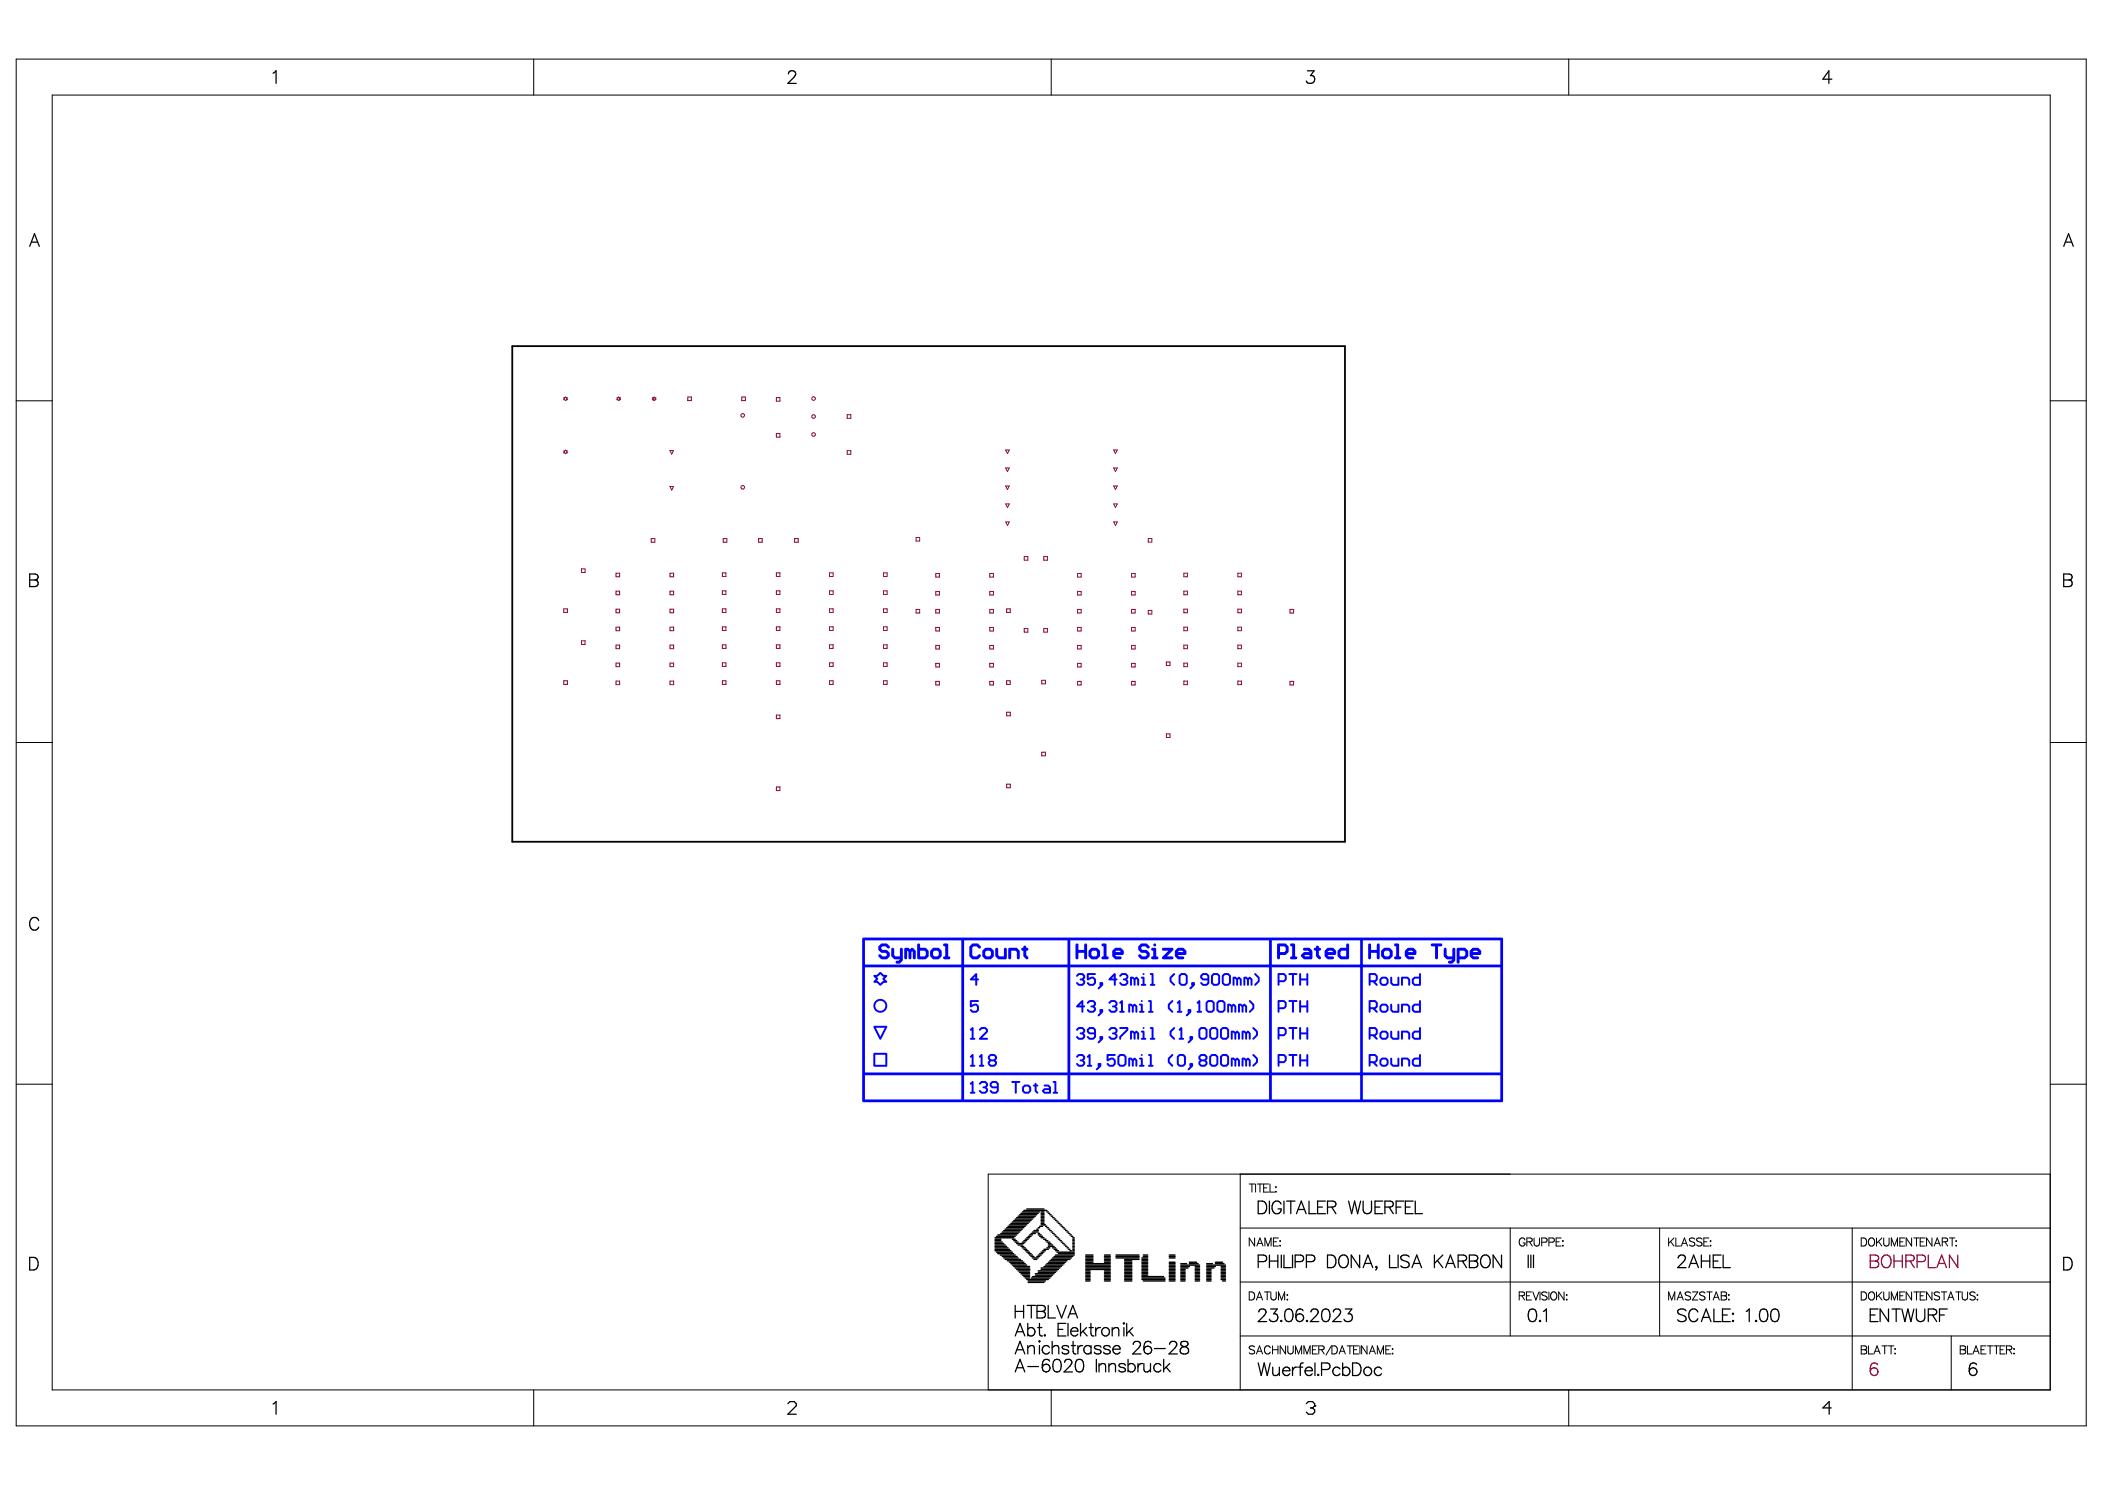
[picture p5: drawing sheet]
<svg xmlns="http://www.w3.org/2000/svg" width="297mm" height="210mm" viewBox="0 0 297 210" stroke-linecap="round" stroke-linejoin="round" font-family="sans-serif">
<g fill="none" stroke="#000" stroke-width=".14">
<path d="M2.3 8.3h292.1v192.8h-292.1zM7.4 13.4h281.9v182.7h-281.9zM75.3 8.3v5.1M148.3 8.3v5.1M221.4 8.3v5.1M2.3 56.5h5.1M289.3 56.5h5.1M2.3 104.7h5.1M289.3 104.7h5.1M2.3 152.9h5.1M289.3 152.9h5.1M175 165.6v30.5"/>
<path d="M175 173.2h114.3M176.3 167h.7M176.7 167v1.2M177 174.6v1.2l-.7-1.2v1.2M177.2 167v1.2M177.4 175.8l.4-1.2 .4 1.2M177.4 167h.8M177.5 175.4h.6M177.8 167v1.2M178.3 167.6h.4M178.5 175.8v-1.2l.4 1.2 .5-1.2v1.2M179 167h-.7v1.2h.7"/>
<path d="M179.2 167v1.2h.7M179.7 175.2h.4M180 167.5h.1zM180 168.1h.1zM180.4 174.6h-.7v1.2h.7M180.6 175.1h.1zM180.6 175.7h.1zM213.1 173.2v15.3M215.2 174.9a.42 .42 0 0 0-.5-.3 .42 .42 0 0 0-.3 .5v.2a.41 .41 0 0 0 .4 .5 .41 .41 0 0 0 .4-.5h-.3M215.5 175.2l.6-.1 .1-.1v-.3l-.3-.1h-.4v1.2M215.8 175.2l.4 .6M216.5 174.6v.8a.38 .38 0 0 0 .4 .4 .38 .38 0 0 0 .3-.4v-.8"/>
<path d="M217.6 175.2h.4a.3 .3 0 0 0 .3-.3 .3 .3 0 0 0-.3-.3h-.4v1.2M218.6 175.2h.5a.3 .3 0 0 0 .2-.3 .3 .3 0 0 0-.2-.3h-.5v1.2M219.6 175.2h.4M220.3 174.6h-.7v1.2h.7M220.5 175.1h.1zM220.5 175.7h.1zM234.2 173.2v15.3M235.5 174.6v1.2M235.7 175.1l.5 .7M236.2 174.6l-.7 .8M236.5 174.6v1.2h.6M237.3 175.8l.4-1.2 .4 1.2"/>
<path d="M237.4 175.4h.6M239.2 174.8a.43 .43 0 0 0-.5-.2 .43 .43 0 0 0-.3 .3l.1 .2 .5 .2 .2 .3a.5 .5 0 0 1-.8 0M240.2 174.8a.43 .43 0 0 0-.4-.2 .43 .43 0 0 0-.4 .3l.1 .2 .6 .2 .1 .3a.5 .5 0 0 1-.8 0M240.4 175.2h.5M241.1 174.6h-.7v1.2h.7M241.3 175.1h.1zM241.3 175.7h.1zM261.4 173.2v22.9M262.6 174.6h.4a.61 .61 0 0 1 .4 .6 .61 .61 0 0 1-.4 .6h-.4zM263.9 174.7a.57 .57 0 0 1 .7 .4 .57 .57 0 0 1-.4 .7 .6 .6 0 0 1-.6-.5 .6 .6 0 0 1 .3-.6zM264.8 174.6v1.2M265.1 175.1l.5 .7"/>
<path d="M265.6 174.6l-.8 .8M265.8 174.6v.8a.38 .38 0 0 0 .4 .4 .38 .38 0 0 0 .4-.4v-.8M266.9 175.8v-1.2l.4 1.2 .5-1.2v1.2M268.1 175.2h.4M268.8 174.6h-.7v1.2h.7M269.7 174.6v1.2l-.7-1.2v1.2M270.1 174.6h.7M270.4 174.6v1.2M271 175.2h.4M271.7 174.6h-.7v1.2h.7M272.6 174.6v1.2l-.7-1.2v1.2M272.9 175.8l.5-1.2 .4 1.2"/>
<path d="M273.1 175.4h.5M274.1 175.2l.6-.1 .1-.1v-.3l-.2-.1h-.5v1.2M274.5 175.2l.3 .6M275.1 174.6h.8M275.5 174.6v1.2M276 175.1h.1zM276 175.7h.1zM289.3 165.6h-149.9v30.5M75.3 196.1v5M148.3 196.1v5M175 188.5h114.3M175 180.8h114.3"/>
<path d="M176.3 182.2h.4a.61 .61 0 0 1 .4 .6 .61 .61 0 0 1-.4 .6h-.4zM177 190a.43 .43 0 0 0-.4-.2 .43 .43 0 0 0-.3 .3l.1 .2 .5 .2 .1 .3a.5 .5 0 0 1-.7 0M177.3 183.4l.4-1.2 .5 1.2M177.3 191l.4-1.1 .5 1.1M177.5 190.6h.5M177.5 183h.5M178.4 182.2h.8M178.8 182.2v1.2M179.2 190.1a.42 .42 0 0 0-.4-.2 .42 .42 0 0 0-.4 .4v.3a.42 .42 0 0 0 .4 .4 .42 .42 0 0 0 .4-.3M179.3 182.2v.9a.38 .38 0 0 0 .4 .3 .38 .38 0 0 0 .4-.3v-.9M179.6 190.4h.7M179.6 189.9v1.1"/>
<path d="M180.3 189.9v1.1M180.4 183.4v-1.2l.4 1.2 .5-1.2v1.2M181.4 189.9v1.1l-.8-1.1v1.1M181.6 182.7h.1zM181.7 183.3v.1zM181.7 189.9v.8a.38 .38 0 0 0 .4 .3 .38 .38 0 0 0 .4-.3v-.8M182.8 191v-1.1l.4 1.1 .5-1.1v1.1M184 191v-1.1l.4 1.1 .5-1.1v1.1M185.2 190.4h.4M185.9 189.9h-.7v1.1h.7M186.1 190.4l.6-.1 .2-.1-.1-.2-.2-.1h-.5v1.1M186.5 190.4l.4 .6"/>
<path d="M187.9 189.9l-.8 1.3M188 189.9h.3a.61 .61 0 0 1 .4 .5 .61 .61 0 0 1-.4 .6h-.3zM189 191l.4-1.1 .4 1.1M189.1 190.6h.6M190.1 189.9h.8M190.5 189.9v1.1M191 190.4h.4M191.7 189.9h-.7v1.1h.7M191.9 189.9v1.1M192.9 189.9v1.1l-.8-1.1v1.1M193.2 191l.5-1.1 .4 1.1M193.4 190.6h.5"/>
<path d="M194.4 191v-1.1l.4 1.1 .4-1.1v1.1M195.6 190.4h.4M196.3 189.9h-.7v1.1h.7M196.5 190.3h.1zM196.5 190.9h.1zM214.4 182.8l.6-.1 .1-.1v-.2l-.2-.2h-.5v1.2M214.8 182.8l.3 .6M215.4 182.8h.4M216.1 182.2h-.7v1.2h.7M216.3 182.2l.4 1.2 .5-1.2M217.3 182.2v1.2M218.3 182.4a.43 .43 0 0 0-.4-.2 .43 .43 0 0 0-.3 .3l.1 .2 .5 .2 .1 .3a.5 .5 0 0 1-.7 0"/>
<path d="M218.6 182.2v1.2M219 182.3a.57 .57 0 0 1 .7 .4 .57 .57 0 0 1-.3 .7 .6 .6 0 0 1-.6-.4 .6 .6 0 0 1 .2-.7zM220.7 182.2v1.2l-.8-1.2v1.2M221 182.7h.1zM221.1 183.3v.1zM221.4 196.1v5M235.5 183.4v-1.2l.4 1.2 .4-1.2v1.2M236.7 183.4l.4-1.2 .4 1.2M236.8 183h.6M238.6 182.4a.43 .43 0 0 0-.5-.2 .43 .43 0 0 0-.3 .3l.1 .2 .5 .2 .2 .3a.5 .5 0 0 1-.8 0M238.8 182.2h.8l-.8 1.2h.8M240.6 182.4a.43 .43 0 0 0-.4-.2 .43 .43 0 0 0-.4 .3l.1 .2 .6 .2 .1 .3a.5 .5 0 0 1-.8 0"/>
<path d="M240.8 182.2h.8M241.2 182.2v1.2M241.7 183.4l.5-1.2 .4 1.2M241.9 183h.6M242.9 182.2h.5l.2 .2v.2l-.2 .2a.3 .3 0 0 1 .3 .3 .3 .3 0 0 1-.3 .3h-.5zM242.9 182.8h.5M243.9 182.7h.1zM244 183.3v.1zM262.6 189.9h.5l.2 .1v.3l-.2 .1a.3 .3 0 0 1 .3 .3 .3 .3 0 0 1-.3 .3h-.5zM262.6 190.4h.5M262.6 182.2h.4a.61 .61 0 0 1 .4 .6 .61 .61 0 0 1-.4 .6h-.4zM263.7 189.9v1.1h.6"/>
<path d="M263.9 182.3a.57 .57 0 0 1 .7 .4 .57 .57 0 0 1-.4 .7 .6 .6 0 0 1-.6-.4 .6 .6 0 0 1 .3-.7zM264.4 191l.5-1.1 .4 1.1M264.6 190.6h.5M264.8 182.2v1.2M265.1 182.7l.5 .7M265.6 182.2l-.8 .8M265.6 189.9h.7M265.8 182.2v.9a.38 .38 0 0 0 .4 .3 .38 .38 0 0 0 .4-.3v-.9M266 189.9v1.1M266.5 189.9h.7M266.9 189.9v1.1M266.9 183.4v-1.2l.4 1.2 .5-1.2v1.2"/>
<path d="M267.4 190.3h.1zM267.4 190.9h.1zM268.1 182.8h.4M268.8 182.2h-.7v1.2h.7M269.7 182.2v1.2l-.7-1.2v1.2M270.1 182.2h.7M270.4 182.2v1.2M271 182.8h.4M271.7 182.2h-.7v1.2h.7M272.6 182.2v1.2l-.7-1.2v1.2M273.7 182.4a.43 .43 0 0 0-.4-.2 .43 .43 0 0 0-.4 .3l.1 .2 .6 .2 .1 .3a.5 .5 0 0 1-.8 0M274 182.2h.7"/>
<path d="M274.3 182.2v1.2M274.9 183.4l.4-1.2 .4 1.2M275 183h.6M275.3 188.5v7.6M276 182.2h.7M276.4 182.2v1.2M276.6 189.9h.5l.2 .1v.3l-.2 .1a.3 .3 0 0 1 .3 .3 .3 .3 0 0 1-.3 .3h-.5zM276.6 190.4h.5M276.9 182.2v.9a.38 .38 0 0 0 .4 .3 .38 .38 0 0 0 .3-.3v-.9M277.6 189.9v1.1h.7M278.4 191l.4-1.1 .5 1.1M278.6 190.6h.5"/>
<path d="M278.7 182.4a.43 .43 0 0 0-.4-.2 .43 .43 0 0 0-.3 .3l.1 .2 .5 .2 .1 .3a.5 .5 0 0 1-.7 0M279 182.7h.1zM279 183.3v.1zM279.5 190.4h.5M280.3 189.9h-.8v1.1h.8M280.4 189.9h.8M280.8 189.9v1.1M281.3 189.9h.8M281.7 189.9v1.1M282.2 190.4h.5M282.9 189.9h-.7v1.1h.7M283.1 190.4l.7-.1 .1-.1-.1-.2-.2-.1h-.5v1.1"/>
<path d="M283.5 190.4l.4 .6M284.2 190.3h.1zM284.2 190.9h.1z"/>
</g>
<g fill="none" stroke="#000" stroke-width=".2">
<path d="M140.4 174.6h2.7M140.4 174.8h.8M140.4 175h.8M140.4 175.2h1M140.4 175.4h1.2M140.4 175.6h1.4M140.4 175.8h1.6M140.4 176h1.8M140.4 176.2h2M140.4 176.4h2.2M140.6 174.4h2.7M140.6 176.6h2.3"/>
<path d="M140.8 176.8h2.2M140.8 174.2h2.7M141.1 177h2.2M141.2 174h2.5M141.4 173.8h2.5M141.4 177.2h2.1M141.6 173.6h2.5M141.6 177.4h2.1M141.8 173.4h2.5M141.8 177.7h2.2M142 173.2h2.5M142.2 177.9h2.1"/>
<path d="M142.2 173h2.5M142.4 172.8h2.5M142.4 178.1h2.1M142.6 172.6h2.5M142.6 178.3h2.1M142.9 172.4h2.4M142.9 174.8h.4M142.9 178.5h2M143.1 172.2h2.4M143.1 175h.4M143.1 178.7h2.2M143.3 172h2.4"/>
<path d="M143.3 175.2h.4M143.3 178.9h2M143.5 171.8h2.4M143.5 175.4h1M143.5 179.1h1.8M143.7 171.6h2.4M143.7 175.6h.6M143.7 179.3h1.6M143.9 171.4h2.4M143.9 179.5h1.4M144.1 171.2h2.4M144.1 175.8h.4"/>
<path d="M144.1 179.7h1.2M144.3 171h2.4M144.3 175.2h.4M144.3 176h.4M144.3 179.9h1M144.5 170.8h3.2M144.5 175h.4M144.5 176.2h.4M144.7 174.8h.4M144.7 176.4h.4M144.9 170.5h2.4M144.9 174.6h.4"/>
<path d="M144.9 176.6h.4M145.1 174.4h.4M145.1 176.8h.4M145.3 174.2h.4M145.3 177h.4M145.5 174h.6M145.5 177.2h.4M145.7 173.8h.8M145.7 177.4h.8M145.9 173.6h.6M145.9 177.7h.4M146.1 179.7h2.6"/>
<path d="M146.1 179.9h2.4M146.3 173.4h.2M146.3 177.2h.4M146.5 173.2h.2M146.5 174h.2M146.5 174.2h.4M146.5 177h.4M146.5 179.3h2.7M146.5 179.5h2.4M146.7 173h.4M146.7 174.4h.4M146.7 176.8h.4"/>
<path d="M146.9 171h.4M146.9 171.2h.4M146.9 171.4h.4M146.9 171.6h.4M146.9 171.8h.4M146.9 172h.4M146.9 172.2h.4M146.9 172.4h.4M146.9 172.6h.4M146.9 172.8h.6M146.9 174.6h.4M146.9 176.6h.4"/>
<path d="M146.9 178.9h2.7M146.9 179.1h2.5M147.1 176.4h.4M147.3 174.8h.3M147.3 176.2h.6M147.3 178.7h2.5M147.5 173h.2M147.5 175h.4M147.5 178.5h2.5M147.7 171h.2M147.7 173.2h.2M147.7 175.2h.4"/>
<path d="M147.7 176h.4M147.7 178.3h2.5M147.9 171.2h.2M147.9 173.4h.2M147.9 175.4h.4M147.9 175.6h.6M147.9 175.8h.8M147.9 178.1h2.5M148.1 171.4h.2M148.1 173.6h.2M148.1 177.9h2.5M148.3 171.6h.2"/>
<path d="M148.3 173.8h.2M148.3 177.7h2.7M148.5 171.8h.2M148.5 174h.2M148.5 176h.4M148.5 177.4h2.7M148.7 172h.2M148.7 174.2h.2M148.7 176.2h.5M148.7 177.2h2.7M148.9 172.2h.3M148.9 174.4h.3"/>
<path d="M148.9 176.4h.5M148.9 177h2.7M149.2 172.4h.2M149.2 174.6h.2M149.2 176.6h2.4M149.4 172.6h.2M149.4 174.8h.2M149.4 176.8h2.2M149.6 172.8h.2M149.6 175h.2M149.8 173h.2M149.8 175.2h.2"/>
<path d="M150 173.2h.2M150 175.4h.2M150.2 173.4h.2M150.2 175.6h.2M150.4 173.6h.2M150.4 175.8h.2M150.6 173.8h.2M150.6 176h.2M150.8 174h.2M150.8 176.2h.2M151 174.2h.2M151 176.4h.2"/>
<path d="M151.2 174.4h.2M151.4 174.6h.2M151.4 174.8h.2M151.4 175h.2M151.4 175.2h.2M151.4 175.4h.2M151.4 175.6h.2M151.4 175.8h.2M151.4 176h.2M151.4 176.2h.2M151.4 176.4h.2M153.2 177h1"/>
<path d="M153.2 177.2h1M153.2 177.4h1M153.2 177.7h1M153.2 177.9h1M153.2 178.1h1M153.2 178.3h3.5M153.2 178.5h3.5M153.2 178.7h3.5M153.2 178.9h3.5M153.2 179.1h3.5M153.2 179.3h.6M153.2 179.5h.6"/>
<path d="M153.2 179.7h.6M153.2 179.9h.6M155.9 177h.8M155.9 177.2h.8M155.9 177.4h.8M155.9 177.7h.8M155.9 177.9h.8M155.9 178.1h.8M155.9 179.3h.8M155.9 179.5h.8M155.9 179.7h.8M155.9 179.9h.8"/>
<path d="M157.5 177h3.2M157.5 177.2h3.2M157.5 177.4h3.2M158.7 177.7h2M158.7 177.9h1M158.7 178.1h1M158.7 178.3h1M158.7 178.5h1M158.7 178.7h1M158.7 178.9h1M158.7 179.1h1M158.7 179.3h1"/>
<path d="M158.7 179.5h1M158.7 179.7h1M158.7 179.9h1M161.1 177.4h.9M161.1 177.7h.9M161.1 177.9h.9M161.1 178.1h.9M161.1 178.3h.9M161.1 178.5h.9M161.1 178.7h.9M161.1 178.9h.9M161.1 179.1h.9"/>
<path d="M161.1 179.3h.9M161.1 179.5h.9M161.1 179.7h.9M161.1 179.9h.9M161.3 177h.7M161.3 177.2h.7M165 177h.8M165 177.2h.8M165 177.4h.8M165 178.1h.8M165 178.3h.8M165 178.5h.8"/>
<path d="M165 178.7h.8M165 178.9h.8M165 179.1h.8M165 179.3h.8M165 179.5h.8M165 179.7h.8M165 179.9h.8M166.6 178.3h.8M166.6 178.5h2.7M166.6 178.7h1.2M166.6 178.9h1M166.6 179.1h.6"/>
<path d="M166.6 179.3h.6M166.6 179.5h.6M166.6 179.7h.6M166.6 179.9h.6M167.8 178.1h1.1M167.8 178.3h1.3M168.7 178.7h.6M168.7 178.9h.6M168.7 179.1h.6M168.7 179.3h.6M168.7 179.5h.6M168.7 179.7h.6"/>
<path d="M168.7 179.9h.6M170.3 178.3h.8M170.3 178.5h2.6M170.3 178.7h1.2M170.3 178.9h1M170.3 179.1h.6M170.3 179.3h.6M170.3 179.5h.6M170.3 179.7h.6M170.3 179.9h.6M171.5 178.1h1M171.5 178.3h1.2"/>
<path d="M172.3 178.7h.6M172.3 178.9h.6M172.3 179.1h.6M172.3 179.3h.6M172.3 179.5h.6M172.3 179.7h.6M172.3 179.9h.6M144.5 180.1h.8M144.7 180.3h.6M144.9 180.5h3M145.1 180.7h2.4M145.1 180.9h2.2"/>
<path d="M145.5 180.3h2.6M145.7 180.1h2.6M153.2 180.1h.6M153.2 180.3h.6M153.2 180.5h.6M153.2 180.7h.6M155.9 180.1h.8M155.9 180.3h.8M155.9 180.5h.8M155.9 180.7h.8M158.7 180.1h1M158.7 180.3h1"/>
<path d="M158.7 180.5h1M158.7 180.7h1M161.1 180.1h3.1M161.1 180.3h3.3M161.1 180.5h3.3M161.3 180.7h3.1M165 180.1h.8M165 180.3h.8M165 180.5h.8M165 180.7h.8M166.6 180.1h.6M166.6 180.3h.6"/>
<path d="M166.6 180.5h.6M166.6 180.7h.6M168.7 180.1h.6M168.7 180.3h.6M168.7 180.5h.6M168.7 180.7h.6M170.3 180.1h.6M170.3 180.3h.6M170.3 180.5h.6M170.3 180.7h.6M172.3 180.1h.6M172.3 180.3h.6"/>
<path d="M172.3 180.5h.6M172.5 180.7h.4"/>
</g>
<g fill="none" stroke="#000" stroke-width=".18">
<path d="M38.5 10.3l.5-.3v1.8M111.3 10.4l.1-.3 .5-.1a.43 .43 0 0 1 .3 .7l-1 1.1h1.2M184.5 10h.9l-.5 .7a.57 .57 0 0 1 .6 .6 .57 .57 0 0 1-.7 .5l-.3-.1-.2-.3M258.5 11.2h-1.3l.9-1.2v1.8M4.2 34.7l.7-1.7 .6 1.7M4.4 34.2h.9M291.2 34.7l.7-1.7 .7 1.7M291.5 34.2h.8M4.2 81l1 .1a.41 .41 0 0 1 0 .6l-.2 .1a.47 .47 0 0 1 .4 .5 .47 .47 0 0 1-.4 .4h-.8zM4.2 81.8h.8M291.2 81l1 .1a.41 .41 0 0 1 0 .6l-.2 .1a.47 .47 0 0 1 .4 .5 .47 .47 0 0 1-.4 .4h-.8zM291.2 81.8h.8"/>
<path d="M5.5 129.8a.65 .65 0 0 0-.8-.4 .65 .65 0 0 0-.5 .7 .78 .78 0 0 0 .2 .8 .78 .78 0 0 0 .8 .2l.3-.3M4.2 177.4h.6a.95 .95 0 0 1 .6 .9 .95 .95 0 0 1-.6 .8h-.6zM177.5 178h.8a.47 .47 0 0 0 .5-.5 .47 .47 0 0 0-.5-.5h-.8v1.8M177.5 169.4h.6a.95 .95 0 0 1 .7 .9 .95 .95 0 0 1-.7 .9h-.6zM179.1 169.4v1.8M179.1 177v1.8M179.1 177.9h1.2M180.3 177v1.8M180.8 169.9a.65 .65 0 0 0-.8-.5 .65 .65 0 0 0-.5 .7 .78 .78 0 0 0 .2 .9 .78 .78 0 0 0 .8 .1l.3-.3v-.3h-.4M180.8 177v1.8M181.2 169.4v1.8M181.2 177v1.8h1"/>
<path d="M181.6 169.4h1.1M182.1 169.4v1.8M182.4 177v1.8M182.8 178h.7a.47 .47 0 0 0 .5-.5 .47 .47 0 0 0-.5-.5h-.7v1.8M182.9 171.2l.7-1.8 .7 1.8M183.2 170.6h.8M184.3 178h.8a.47 .47 0 0 0 .4-.5 .47 .47 0 0 0-.4-.5h-.8v1.8M184.7 169.4v1.8h1M185.9 170.3h.7M187 169.4h-1.1v1.8h1.1M187.3 177h.6a.95 .95 0 0 1 .6 .9 .95 .95 0 0 1-.6 .9h-.6zM187.3 170.3l1-.1a.41 .41 0 0 0 0-.7l-1-.1v1.8"/>
<path d="M187.9 170.3l.6 .9M189.1 177.3a.66 .66 0 0 1 .7-.2 .66 .66 0 0 1 .5 .6 .78 .78 0 0 1-.2 .9 .78 .78 0 0 1-.9 .1 1.1 1.1 0 0 1-.1-1.4zM190.3 169.4l.4 1.8 .5-1.8 .4 1.8 .4-1.8M191.9 177v1.8l-1.2-1.8v1.8M192.4 178.8l.6-1.8 .7 1.8M192.4 169.4v1.3a.6 .6 0 0 0 .5 .5 .6 .6 0 0 0 .6-.5v-1.3M192.6 178.2h.9M194 170.3h.7M194.1 178.7l.1-.1 .1 .1-.1 .1zM194.3 178.7l-.2 .5M195.1 169.4h-1.1v1.8h1.1M195.4 170.3l1-.1a.41 .41 0 0 0 0-.7l-1-.1v1.8"/>
<path d="M196 170.3l.6 .9M196.1 177v1.8h1M197 170.3h.7M197.3 177v1.8M198.1 169.4h-1.1v1.8M198.3 170.3h.7M198.8 177.3a.78 .78 0 0 0-1.1 0 .45 .45 0 0 0 .3 .5l.5 .2a.43 .43 0 0 1 .3 .3 .43 .43 0 0 1-.1 .4 .82 .82 0 0 1-1-.1M199.2 178.8l.7-1.8 .7 1.8M199.4 169.4h-1.1v1.8h1.1M199.5 178.2h.8M199.7 169.4v1.8h1M202.4 177v1.8"/>
<path d="M202.8 177.8l.8 1M203.6 177l-1.2 1.2M204 178.8l.7-1.8 .6 1.8M204.2 178.2h.9M205.8 177.9l1-.1a.41 .41 0 0 0 0-.7l-1-.1v1.8M206.4 177.9l.5 .9M207.3 177l1.1 .1a.41 .41 0 0 1 0 .7l-.3 .1a.47 .47 0 0 1 .4 .5 .47 .47 0 0 1-.4 .4h-.8zM207.3 177.9h.8M209.1 177.3a.66 .66 0 0 1 .7-.2 .66 .66 0 0 1 .5 .6 .78 .78 0 0 1-.2 .9 .78 .78 0 0 1-.8 .1 1.1 1.1 0 0 1-.2-1.4zM211.9 177v1.8l-1.2-1.8v1.8M215.6 177v1.8M216 177v1.8"/>
<path d="M216.4 177v1.8M236.8 177.5l.2-.4 .5-.1a.43 .43 0 0 1 .2 .7l-1 1.1h1.2M238.3 178.8l.7-1.8 .7 1.8M238.6 178.2h.8M240.1 177.9h1.2M240.1 177v1.8M241.3 177v1.8M241.8 177.9h.6M242.9 177h-1.1v1.8h1.1M243.2 177v1.8h1M291.2 177.4h.6a.95 .95 0 0 1 .6 .9 .95 .95 0 0 1-.6 .8h-.6zM38.5 198.1l.5-.4v1.8"/>
<path d="M111.2 198l.3-.3h.6l.3 .3v.3l-1.2 1.2h1.2M143.3 193.5l.6-1.7 .7 1.7M143.3 191l.6-1.8 .7 1.8M143.3 188.5l.6-1.8 .7 1.8M143.3 184.1v1.8M143.3 185h1.1M143.5 192.9h.9M143.5 190.4h.9M143.5 187.9h.9M144.4 184.1v1.8M144.9 184.1h1.2M145 192.8h1.6"/>
<path d="M145 187.5a.57 .57 0 0 1 .9-.1 .57 .57 0 0 1 0 .9 .57 .57 0 0 1-.9-.1M145 186.7v1.8M145 189.8v1.2M145 190.1l.5-.3 .4 .1 .1 1.1M145.5 184.1v1.8M146.3 184.1l1 .1a.41 .41 0 0 1 0 .7l-.2 .1a.47 .47 0 0 1 .4 .5 .47 .47 0 0 1-.4 .4h-.8zM146.3 185h.8M146.4 187.3h.6M146.6 189.2l.1-.1 .1 .1-.1 .1zM146.7 186.7v1.4l.1 .3 .3 .1M146.7 189.8v1.2M147.4 188.4v-.1l.1 .1-.1 .1z"/>
<path d="M147.9 184.1v1.8h1M148.1 192a.52 .52 0 0 0-.8-.2l-.1 .3-.1 .8M148.1 190.1a.57 .57 0 0 0-.8-.1 .57 .57 0 0 0 0 .8 .57 .57 0 0 0 .8-.1M148.5 190.1l.4-.3 .4 .1 .1 1.1M148.5 189.2v1.8M148.8 191.8a.58 .58 0 0 1 .9 .3 1.47 1.47 0 0 1-.2 1.3 .58 .58 0 0 1-.9-.2 1.47 1.47 0 0 1 .2-1.4zM149.1 184.1l.7 1.8 .7-1.8M149.3 187.5h.7M150.2 192.2l.2-.4h.5a.43 .43 0 0 1 .3 .6l-1.1 1.1h1.2M150.4 186.7h-1.1v1.8h1.1M150.7 186.7v1.8M150.7 185.9l.7-1.8 .7 1.8"/>
<path d="M150.8 190.1a.54 .54 0 0 0-.9 0l.1 .1 .7 .3 .1 .2a.54 .54 0 0 1-.9 0M151 185.3h.8M151.1 187.8a.56 .56 0 0 0 .3 .6 .56 .56 0 0 0 .7-.2M151.2 187.5a.49 .49 0 0 1 .5-.2 .49 .49 0 0 1 .4 .5h-1zM151.2 189.8h.6M151.4 189.2v1.5l.1 .2 .3 .1M152 191.8a.58 .58 0 0 1 .8 .3 1.47 1.47 0 0 1-.1 1.3 .58 .58 0 0 1-.9-.2 1.47 1.47 0 0 1 .2-1.4zM152.1 189.8v1.2M152.5 186.7v1.8M152.8 189.8a.57 .57 0 0 0-.7 .5M152.8 187.8l.6 .7M153.3 187.3l-.8 .8"/>
<path d="M153.7 187.3h.6M153.9 186.7v1.4l.1 .3 .4 .1M154 190.1a.57 .57 0 0 0-.9-.1 .57 .57 0 0 0 0 .8 .57 .57 0 0 0 .9-.1M154 189.8v1.2M154.6 187.3v1.2M154.7 191.8v1.7M155.1 192.3v1.2M155.1 192.7l.4-.4 .4 .1 .1 1.1M155.3 187.3a.57 .57 0 0 0-.7 .5M155.4 190.1a.54 .54 0 0 0-1 0l.3 .2 .6 .2 .1 .2a.54 .54 0 0 1-1 0M156.5 192.7l.4-.4 .4 .1 .1 1.1M156.5 192.3v1.2"/>
<path d="M156.7 190.1a.54 .54 0 0 0-1 0l.1 .1 .8 .3 .1 .2a.54 .54 0 0 1-1 0M156.9 187.6l.5-.3 .4 .1 .1 1.1M156.9 187.3v1.2M157 190.3a.56 .56 0 0 0 .4 .7 .56 .56 0 0 0 .7-.3M157.1 190.1a.49 .49 0 0 1 .6-.3 .49 .49 0 0 1 .4 .5h-1.1zM158.6 186.6l.1 .1-.1 .1-.1-.1zM158.6 187.3v1.2M158.8 192.6a.54 .54 0 0 0-.9 0l.2 .3 .6 .1 .1 .3a.54 .54 0 0 1-.9 0M159 186.7v1.8M159.2 192.6a.57 .57 0 0 1 .8-.1 .57 .57 0 0 1 0 .9 .57 .57 0 0 1-.8-.1M159.2 191.8v1.7M159.3 187.8l.6 .7"/>
<path d="M159.8 187.3l-.8 .8M159.9 189.6l.2-.3 .5-.1a.43 .43 0 0 1 .2 .7l-1 1.1h1.2M160.6 192.3v1.2M161.3 192.3a.57 .57 0 0 0-.7 .6M161.4 192.3l.1 1.1 .4 .1 .4-.3M162.3 192.3v1.2M162.4 189.5a.52 .52 0 0 0-.7-.2l-.2 .3-.1 .8M162.9 190.2h1.5M163.8 192.6a.57 .57 0 0 0-.8-.1 .57 .57 0 0 0 0 .9 .57 .57 0 0 0 .8-.1M164.2 191.8v1.7M164.5 192.9l.6 .6M165 189.6l.2-.3 .5-.1a.43 .43 0 0 1 .3 .7l-1 1.1h1.1"/>
<path d="M165.1 192.3l-.9 .9M166.7 189.3a.36 .36 0 0 0 .2 .6 .73 .73 0 0 1 .8 .8 .62 .62 0 0 1-.7 .3 .62 .62 0 0 1-.5-.6 .82 .82 0 0 1 .9-.5 .36 .36 0 0 0 .2-.6l-.3-.1zM177.5 192.3l.5 1.7 .4-1.7 .4 1.7 .4-1.7M177.6 185.1l.2-.4h.5a.43 .43 0 0 1 .3 .6l-1.1 1.1h1.2M179.3 184.7h.9l-.5 .6a.57 .57 0 0 1 .6 .7 .57 .57 0 0 1-.7 .4l-.3-.1-.2-.2M179.6 192.9l.1 1.1h.4l.4-.3M180.5 192.9v1.1M180.7 186.3h.1h.1l-.1 .1zM181 193.4a.56 .56 0 0 0 .3 .6 .56 .56 0 0 0 .7-.2M181.1 193.1a.49 .49 0 0 1 .5-.3 .49 .49 0 0 1 .4 .6h-1zM181.5 184.7a.58 .58 0 0 1 .9 .3 1.47 1.47 0 0 1-.2 1.3 .58 .58 0 0 1-.8-.2 1.47 1.47 0 0 1 .1-1.4zM182.4 192.9v1.1"/>
<path d="M183.1 192.9a.57 .57 0 0 0-.7 .5M183.2 192.9h.6M183.9 184.9a.52 .52 0 0 0-.8-.2l-.2 .3v.8M183.9 192.3h-.3l-.1 .3v1.4M184.2 193.4a.56 .56 0 0 0 .3 .6 .56 .56 0 0 0 .7-.2M184.2 193.1a.49 .49 0 0 1 .6-.3 .49 .49 0 0 1 .4 .6h-1zM184.3 198l.3-.3h.6l.3 .3v.3M184.3 186.3h.1h.1l-.1 .1zM184.9 198.6h.3M185 185.1l.2-.4h.5a.43 .43 0 0 1 .2 .6l-1 1.1h1.2M185.2 198.6l.3 .3v.3l-.3 .3h-.6l-.3-.3M185.5 198.3h.1"/>
<path d="M185.5 198.3l-.3 .3M185.6 192.3v1.7M185.9 194l.1-.1 .1 .1h-.1zM186.5 193.2h.7a.47 .47 0 0 0 .5-.5 .47 .47 0 0 0-.5-.4h-.7v1.7M186.7 184.7a.58 .58 0 0 1 .9 .3 1.47 1.47 0 0 1-.2 1.3 .58 .58 0 0 1-.8-.2 1.46 1.46 0 0 1 .1-1.4zM188.2 185.1l.1-.4h.5a.43 .43 0 0 1 .3 .6l-1 1.1h1.2M189.1 193.1a.57 .57 0 0 0-.9-.1 .57 .57 0 0 0 0 .9 .57 .57 0 0 0 .9-.1M189.5 193.1a.57 .57 0 0 1 .8-.1 .57 .57 0 0 1 0 .9 .57 .57 0 0 1-.8-.1M189.5 192.3v1.7M189.8 184.7h1l-.6 .6a.57 .57 0 0 1 .7 .7 .57 .57 0 0 1-.8 .4l-.3-.1-.1-.2M190.9 192.3h.6a.95 .95 0 0 1 .6 .9 .95 .95 0 0 1-.6 .8h-.6zM195 193.1a.57 .57 0 0 0-.9-.1 .57 .57 0 0 0 0 .9 .57 .57 0 0 0 .9-.1"/>
<path d="M215.9 184.7a.58 .58 0 0 1 .8 .3 1.46 1.46 0 0 1-.1 1.3 .58 .58 0 0 1-.9-.2 1.47 1.47 0 0 1 .2-1.4zM217.2 186.3h.1h.1l-.1 .1zM217.8 185l.4-.3v1.7M237.9 184.9a.78 .78 0 0 0-1.2 0 .45 .45 0 0 0 .4 .5l.5 .2a.43 .43 0 0 1 .3 .3 .43 .43 0 0 1-.2 .4 .82 .82 0 0 1-1-.1M239.6 185.1a.65 .65 0 0 0-.8-.5 .65 .65 0 0 0-.5 .7 .78 .78 0 0 0 .2 .9 .78 .78 0 0 0 .8 .1l.3-.3M240.1 186.4l.7-1.7 .6 1.7M240.3 185.8h.9M241.9 184.7v1.7h1M243.1 185.5h.6M244.2 184.7h-1.1v1.7h1.1M244.5 186.3h.1l-.1 .1zM244.5 185.2l.1 .1-.1 .1v-.1z"/>
<path d="M246.4 185l.4-.3v1.7M247.7 186.3h.1h.1l-.1 .1zM248.5 184.7a.58 .58 0 0 1 .9 .3 1.46 1.46 0 0 1-.2 1.3 .58 .58 0 0 1-.8-.2 1.47 1.47 0 0 1 .1-1.4zM250.1 184.7a.58 .58 0 0 1 .9 .3 1.46 1.46 0 0 1-.2 1.3 .58 .58 0 0 1-.9-.2 1.47 1.47 0 0 1 .2-1.4zM258.4 198.6h-1.2l.9-.9v1.8M263.9 185.5h.7M265 184.7h-1.1v1.7h1.1M266.5 184.7v1.7l-1.2-1.7v1.7M267 184.7h1.2M267.6 184.7v1.7M268.4 184.7l.4 1.7 .4-1.7 .4 1.7 .5-1.7M270.4 184.7v1.2a.6 .6 0 0 0 .6 .5 .6 .6 0 0 0 .6-.5v-1.2"/>
<path d="M272.1 185.5l1-.1a.41 .41 0 0 0 0-.7h-1v1.7M272.7 185.5l.6 .9M273.7 185.5h.7M274.8 184.7h-1.1v1.7M278.9 192.5a.52 .52 0 0 0-.8-.2l-.1 .3-.1 .8"/>
<circle cx="147.6" cy="193" r=".55"/>
<circle cx="156" cy="187.8" r=".59"/>
<circle cx="162" cy="190.4" r=".55"/>
<circle cx="183.4" cy="185.9" r=".55"/>
<circle cx="193" cy="193.5" r=".59"/>
<circle cx="278.4" cy="193.5" r=".55"/>
</g>
<path d="M72.3 48.8h117.5v69.9h-117.5z" fill="none" stroke="#000" stroke-width=".25"/>
<g fill="none" stroke="#8d0034" stroke-width=".14">
<path d="M79.6 56.1l.2-.1 .3 .1-.2 .2 .2 .1-.3 .1-.2-.1 .1-.1zM87.1 56.1l.2-.1 .3 .1-.2 .2 .2 .1-.3 .1-.2-.1 .1-.1zM92.1 56.1l.2-.1 .3 .1-.2 .2 .2 .1-.3 .1-.2-.1 .1-.1zM97.1 56h.5v.5h-.5zM104.7 56h.5v.5h-.5zM109.6 56.1h.5v.5h-.5zM119.6 58.5h.5v.5h-.5zM79.6 63.6l.2-.1 .3 .1-.2 .1 .2 .2-.3 .1-.2-.1 .1-.2zM91.9 76h.5v.5h-.5zM94.5 63.6h.5l-.2 .5zM94.5 68.6h.5l-.2 .5zM102.1 76h.5v.5h-.5z"/>
<path d="M107.1 76h.5v.5h-.5zM109.6 61.2h.5v.5h-.5zM112.1 76h.5v.5h-.5zM119.6 63.6h.5v.5h-.5zM129.3 75.8h.5v.5h-.5zM141.9 63.5h.5l-.2 .5zM141.9 66h.5l-.2 .5zM141.9 68.5h.5l-.2 .6zM141.9 71.1h.5l-.2 .5zM141.9 73.6h.5l-.2 .5zM144.5 78.5h.5v.5h-.5zM147.3 78.5h.5v.5h-.5z"/>
<path d="M157.2 63.5h.5l-.3 .5zM157.2 66h.5l-.3 .5zM157.2 68.5h.5l-.3 .6zM157.2 71.1h.5l-.3 .5zM157.2 73.6h.5l-.3 .5zM162 76h.5v.5h-.5zM79.6 96h.5v.5h-.5zM79.6 85.9h.5v.5h-.5zM82.1 80.2h.5v.6h-.5zM82.1 90.4h.5v.5h-.5zM86.9 96.1h.5v.5h-.5zM86.9 93.5h.5v.5h-.5z"/>
<path d="M86.9 91h.5v.5h-.5zM86.9 88.5h.5v.5h-.5zM86.9 85.9h.5v.5h-.5zM86.9 83.4h.5v.5h-.5zM86.9 80.9h.5v.5h-.5zM94.6 80.9h.5v.5h-.5zM94.6 83.4h.5v.5h-.5zM94.6 85.9h.5v.5h-.5zM94.6 88.5h.5v.5h-.5zM94.6 91h.5v.5h-.5zM94.6 93.5h.5v.5h-.5zM94.6 96.1h.5v.5h-.5z"/>
<path d="M101.9 96h.5v.5h-.5zM101.9 85.9h.5v.5h-.5zM101.9 93.5h.5v.5h-.5zM101.9 91h.5v.5h-.5zM101.9 88.4h.5v.5h-.5zM101.9 83.4h.5v.5h-.5zM101.9 80.8h.5v.5h-.5zM109.6 96h.5v.5h-.5zM109.6 85.9h.5v.5h-.5zM109.6 80.8h.5v.5h-.5zM109.6 83.4h.5v.5h-.5zM109.6 88.4h.5v.5h-.5z"/>
<path d="M109.6 91h.5v.5h-.5zM109.6 93.5h.5v.5h-.5zM117.1 96h.5v.5h-.5zM117.1 85.9h.5v.5h-.5zM117.1 93.5h.5v.5h-.5zM117.1 91h.5v.5h-.5zM117.1 88.4h.5v.5h-.5zM117.1 83.4h.5v.5h-.5zM117.1 80.8h.5v.5h-.5zM124.7 96h.5v.5h-.5zM124.7 85.9h.5v.5h-.5zM124.7 93.5h.5v.5h-.5z"/>
<path d="M124.7 91h.5v.5h-.5zM124.7 88.4h.5v.5h-.5zM124.7 83.4h.5v.5h-.5zM124.7 80.8h.5v.5h-.5zM129.3 86h.5v.5h-.5zM132.1 83.4h.5v.5h-.5zM132.1 86h.5v.5h-.5zM132.1 88.5h.5v.5h-.5zM132.1 91h.5v.5h-.5zM132.1 93.6h.5v.5h-.5zM132.1 96.1h.5v.5h-.5zM132.1 80.9h.5v.5h-.5z"/>
<path d="M139.7 83.4h.5v.5h-.5zM139.7 86h.5v.5h-.5zM139.7 88.5h.5v.5h-.5zM139.7 91h.5v.5h-.5zM139.7 93.6h.5v.5h-.5zM139.7 96.1h.5v.5h-.5zM139.7 80.9h.5v.5h-.5zM142.1 85.9h.5v.5h-.5zM142.1 96h.5v.5h-.5zM144.5 88.7h.5v.5h-.5zM147 96h.5v.5h-.5zM147.3 88.7h.5v.5h-.5z"/>
<path d="M152.1 80.9h.5v.5h-.5zM152.1 83.4h.5v.5h-.5zM152.1 86h.5v.5h-.5zM152.1 88.5h.5v.5h-.5zM152.1 91h.5v.5h-.5zM152.1 93.6h.5v.5h-.5zM152.1 96.1h.5v.5h-.5zM159.7 83.4h.5v.5h-.5zM159.7 86h.5v.5h-.5zM159.7 88.5h.5v.5h-.5zM159.7 91h.5v.5h-.5zM159.7 93.6h.5v.5h-.5z"/>
<path d="M159.7 96.1h.5v.5h-.5zM159.7 80.9h.5v.5h-.5zM162 86.1h.5v.5h-.5zM164.6 93.4h.5v.5h-.5zM167.1 96.1h.5v.5h-.5zM167.1 93.5h.5v.5h-.5zM167.1 91h.5v.5h-.5zM167.1 88.5h.5v.5h-.5zM167.1 85.9h.5v.5h-.5zM167.1 83.4h.5v.5h-.5zM167.1 80.9h.5v.5h-.5zM174.7 96.1h.5v.5h-.5z"/>
<path d="M174.7 93.5h.5v.5h-.5zM174.7 91h.5v.5h-.5zM174.7 88.5h.5v.5h-.5zM174.7 85.9h.5v.5h-.5zM174.7 83.4h.5v.5h-.5zM174.7 80.9h.5v.5h-.5zM182 86h.5v.5h-.5zM182 96.1h.5v.5h-.5zM109.6 100.9h.5v.5h-.5zM109.6 111h.5v.5h-.5zM142.1 100.5h.5v.5h-.5zM142.1 110.6h.5v.5h-.5z"/>
<path d="M147 106.1h.5v.5h-.5zM164.6 103.5h.5v.5h-.5z"/>
<circle cx="104.8" cy="58.6" r=".25"/>
<circle cx="114.8" cy="56.2" r=".25"/>
<circle cx="114.8" cy="58.8" r=".25"/>
<circle cx="104.8" cy="68.7" r=".25"/>
<circle cx="114.8" cy="61.3" r=".25"/>
</g>
<g fill="none" stroke="#8d0034" stroke-width=".18">
<path d="M263.9 177l1 .1a.41 .41 0 0 1 0 .7l-.2 .1a.47 .47 0 0 1 .4 .5 .47 .47 0 0 1-.4 .4h-.8zM263.9 177.9h.8M265.7 177.3a.66 .66 0 0 1 .7-.2 .66 .66 0 0 1 .4 .6 .78 .78 0 0 1-.1 .9 .78 .78 0 0 1-.9 .1 1.1 1.1 0 0 1-.1-1.4zM267.3 177.9h1.1M267.3 177v1.8M268.4 177v1.8M268.9 177.9l1.1-.1a.41 .41 0 0 0 0-.7l-1.1-.1v1.8M269.5 177.9l.6 .9M270.5 178h.8a.47 .47 0 0 0 .4-.5 .47 .47 0 0 0-.4-.5h-.8v1.8M272.1 177v1.8h1M273.3 178.8l.7-1.8 .7 1.8M273.6 178.2h.8"/>
<path d="M276.3 177v1.8l-1.2-1.8v1.8M264.9 192.5a.52 .52 0 0 0-.7-.2l-.2 .3-.1 .8"/>
<circle cx="264.5" cy="193.5" r=".55"/>
</g>
<path d="M162.7 133.3a.25 .25 0 0 1 .5 0 .25 .25 0 0 1-.5 0zM160.7 133.5l.4-.4h.7l.4 .4a.21 .21 0 0 1 0 .2 .21 .21 0 0 1-.3 0l-.3-.2h-.4l-.2 .3 .2 .2 .7 .1 .3 .3v.6l-.5 .3h-.7l-.3-.3a.21 .21 0 0 1 0-.3 .21 .21 0 0 1 .3 0l.2 .2h.4l.2-.3-.2-.2h-.6l-.4-.4zM136.8 133.5l.5-.4h.7l.4 .4a.21 .21 0 0 1 0 .2 .21 .21 0 0 1-.3 0l-.3-.2h-.4l-.2 .2v1l.2 .2h.4l.3-.2a.21 .21 0 0 1 .3 0 .21 .21 0 0 1 0 .3l-.4 .3h-.8l-.4-.5zM124 133.5l.4-.4h.7l.4 .4a.21 .21 0 0 1 0 .2 .21 .21 0 0 1-.3 0l-.2-.2h-.5l-.1 .2 .1 .3h.6l.5 .4v.5l-.4 .4h-.8l-.4-.3a.21 .21 0 0 1 0-.3 .21 .21 0 0 1 .3 0l.2 .2h.5l.2-.3-.2-.2h-.7l-.3-.4zM127.7 133.8l.5-.1 .2 .2 .2-.2 .3 .1 .3 .3v1a.21 .21 0 0 1-.2 .2 .21 .21 0 0 1-.2-.2v-.8l-.1-.1-.1 .1v.8a.21 .21 0 0 1-.2 .2 .21 .21 0 0 1-.2-.2v-.8l-.2-.2v1a.21 .21 0 0 1-.2 .2 .21 .21 0 0 1-.2-.2zM193.1 133.1h.2l.2 .1v.8h.8v-.7a.21 .21 0 0 1 .2-.2 .21 .21 0 0 1 .2 .2v1.8a.21 .21 0 0 1-.2 .2 .21 .21 0 0 1-.2-.2v-.7h-.8v.7a.21 .21 0 0 1-.2 .2 .21 .21 0 0 1-.2-.2zM151.8 133.1h.2l.2 .1v.8h.8v-.7a.21 .21 0 0 1 .2-.2 .21 .21 0 0 1 .2 .2v1.8a.21 .21 0 0 1-.2 .2 .21 .21 0 0 1-.2-.2v-.7h-.8v.7a.21 .21 0 0 1-.2 .2 .21 .21 0 0 1-.2-.2zM207.8 134.3h.8l-.2-.2h-.4zM198.7 134.3h.8l-.2-.2h-.5zM187.3 134.3h.8l-.2-.2h-.4zM180.6 133.5v.8h.6l.2-.2v-.4l-.2-.2zM166.2 134.3h.8l-.2-.2h-.4zM157.4 134.3h.8l-.2-.2h-.5zM206 134.1v.8h.6l.2-.2v-.4l-.2-.2zM203.8 133.8l.2-.1 .1 .1v.9l.2 .2h.6v-1a.21 .21 0 0 1 .2-.2 .21 .21 0 0 1 .3 .2l-.1 1.6-.4 .4h-.4a.21 .21 0 0 1-.2-.2 .21 .21 0 0 1 .2-.2h.3l.1-.2h-.7l-.5-.4zM195.3 134.3v.4l.2 .2h.4l.2-.2v-.4l-.2-.2h-.4zM189.2 134.3v.4l.1 .2h.7v-.8h-.7zM184.1 134.8l.1 .1h.6v-.2h-.6zM154 134.3v.4l.2 .2h.4l.2-.2v-.4l-.2-.2h-.4zM140.5 133.8l.2-.1 .1 .1 .1 .9 .1 .2h.7v-1a.21 .21 0 0 1 .2-.2 .21 .21 0 0 1 .2 .2l-.1 1.4h-1l-.5-.4zM139 134.3v.4l.2 .2h.4l.2-.2v-.4l-.2-.2h-.4zM131.7 134.3v.4l.1 .2h.5l.2-.2v-.4l-.2-.2h-.5zM129.8 134.1v.8h.7a.53 .53 0 0 0 0-.8zM125.8 133.8l.3-.1 .1 .1v.9l.2 .2h.6v-1a.21 .21 0 0 1 .2-.2 .21 .21 0 0 1 .2 .2v1.6l-.4 .4h-.4a.21 .21 0 0 1-.2-.2 .21 .21 0 0 1 .2-.2h.2l.2-.2h-.8l-.4-.4zM202 133.1h1.3a.21 .21 0 0 1 .2 .2 .21 .21 0 0 1-.2 .2h-.4v1.6a.21 .21 0 0 1-.2 .2 .21 .21 0 0 1-.2-.2v-1.6h-.5l-.1-.1zM196.8 133.1h.4l.2 .1v1.7a.22 .22 0 0 1 .3 .2 .22 .22 0 0 1-.2 .2h-.6a.22 .22 0 0 1-.2-.2 .22 .22 0 0 1 .3-.2v-1.4l-.2-.1zM185.4 133.8l.3-.1a.22 .22 0 0 1 .2-.3 .22 .22 0 0 1 .2 .3 .22 .22 0 0 1 .3 .2 .22 .22 0 0 1-.3 .2v.6l.3 .3a.21 .21 0 0 1 0 .3 .21 .21 0 0 1-.3 0l-.4-.4v-.8l-.3-.1zM182.1 133.1h.4l.2 .1 .1 1.7a.22 .22 0 0 1 .3 .2 .22 .22 0 0 1-.2 .2h-.7a.22 .22 0 0 1-.2-.2 .22 .22 0 0 1 .3-.2v-1.4l-.2-.1zM180.3 133.1h1.1l.4 .5v.8l-.4 .3h-.8v.4a.21 .21 0 0 1-.2 .2 .21 .21 0 0 1-.2-.2zM164 133.8h1.5v.2l-.8 .9h.7a.21 .21 0 0 1 .2 .2 .21 .21 0 0 1-.2 .2h-1.4v-.3l.9-.9h-.8l-.1-.2zM162.5 133.8l.4-.1 .2 .1 .1 1.1a.22 .22 0 0 1 .2 .2 .22 .22 0 0 1-.2 .2h-.6a.22 .22 0 0 1-.2-.2 .22 .22 0 0 1 .3-.2v-.8l-.2-.1zM155.5 133.1h.4l.2 .1v1.7a.22 .22 0 0 1 .3 .2 .22 .22 0 0 1-.2 .2h-.6a.22 .22 0 0 1-.2-.2 .22 .22 0 0 1 .3-.2v-1.4l-.2-.1zM144.2 133.8l.2-.1a.22 .22 0 0 1 .2-.3 .22 .22 0 0 1 .2 .3 .22 .22 0 0 1 .3 .2 .22 .22 0 0 1-.3 .2v.6l.3 .3a.21 .21 0 0 1 0 .3 .21 .21 0 0 1-.3 0l-.4-.4v-.8l-.2-.1zM142.3 133.8h1.2l.4 .3v1a.21 .21 0 0 1-.2 .2 .21 .21 0 0 1-.2-.2v-.8l-.2-.2h-.6v1a.21 .21 0 0 1-.2 .2 .21 .21 0 0 1-.2-.2zM133.1 133.1h.5l.2 .1v1.7a.22 .22 0 0 1 .3 .2 .22 .22 0 0 1-.2 .2h-.6a.22 .22 0 0 1-.2-.2 .22 .22 0 0 1 .3-.2v-1.4l-.3-.1zM207.4 134.1l.4-.4 .8 .1 .4 .3v.6h-1.2l.2 .2h.5a.21 .21 0 0 1 .2 .2 .21 .21 0 0 1-.2 .2h-.7l-.4-.3zM198.3 134.1l.4-.4 .8 .1 .4 .3-.1 .6h-1.1l.1 .2h.6a.21 .21 0 0 1 .2 .2 .21 .21 0 0 1-.2 .2h-.7l-.4-.3zM194.8 134.5a.9 .9 0 0 1 1.8 0 .9 .9 0 0 1-1.8 0zM188.8 134.1l.4-.4h.8v-.4a.21 .21 0 0 1 .2-.2 .21 .21 0 0 1 .2 .2v1.8l-.2 .2h-1.1l-.3-.4zM187 134.1l.3-.4 .9 .1 .3 .3v.6h-1.2l.2 .2h.5a.21 .21 0 0 1 .2 .2 .21 .21 0 0 1-.2 .2h-.7l-.3-.3zM183.9 133.8l.9-.1 .3 .4v1.2h-1.1l-.4-.3v-.3l.4-.4h.8l-.2-.2h-.6l-.1-.1zM165.8 134.1l.4-.4 .9 .1 .3 .3v.6h-1.2l.2 .2h.5a.21 .21 0 0 1 .2 .2 .21 .21 0 0 1-.2 .2h-.7l-.4-.3zM157 134.1l.4-.4 .8 .1 .4 .3-.1 .6h-1.1l.1 .2h.6a.21 .21 0 0 1 .2 .2 .21 .21 0 0 1-.2 .2h-.7l-.4-.3zM153.5 134.5a.9 .9 0 0 1 1.8 0 .9 .9 0 0 1-1.8 0zM138.6 134.5a.88 .88 0 0 1 1.7 0 .88 .88 0 0 1-1.7 0zM131.2 134.5a.9 .9 0 0 1 1.8 0 .9 .9 0 0 1-1.8 0zM129.5 133.1h.1l.2 .1v.5h.8a.93 .93 0 0 1-.1 1.6h-.9l-.2-.1zM205.6 133.8l1.2-.1 .4 .5-.1 .8-.3 .3h-.8v.4a.21 .21 0 0 1-.2 .2 .21 .21 0 0 1-.2-.2zM192.3 132.6v3.5h19.4v-3.5zM179.5 132.6v3.5h12.4v-3.5zM151 132.6v3.5h28.1v-3.5zM136 132.6v3.5h14.6v-3.5zM122.1 132.6v3.5h13.6v-3.5zM123.3 137.6l.4-.1 .5-.4 .5 .4 .5 .1v.2l-.4 .3 .4 .3v.2h-.5l-.5 .5-.5-.5h-.4v-.2l.3-.3-.3-.3zM161.2 137.4a.15 .15 0 0 1 .3 0 .15 .15 0 0 1-.3 0zM123.7 137.8l.2 .3-.2 .3h.2l.3 .3 .3-.3h.2l-.2-.3 .2-.3h-.2l-.3-.4-.3 .4zM175.5 137.8h.3l.3 .2 .2-.2h.1l.3 .4v.8h-.2v-.1v-.7l-.1-.1-.2 .1v.7v.1h-.2v-.8l-.2-.2-.1 .9v.1h-.2zM174 137.8h.3l.3 .2 .1-.2h.2l.3 .4v.8h-.2l-.1-.1v-.7l-.1-.1-.1 .1v.7v.1h-.2l-.1-.8-.1-.2-.1 .9v.1h-.2zM159.5 137.8h.3l.3 .2 .3-.2 .3 .3v.9h-.2v-.1v-.7l-.1-.1-.2 .1v.7v.1h-.2v-.8l-.2-.2-.1 .9v.1h-.2zM183.4 137.3h.2v.1v.6h.7v-.6l.1-.1h.2v1.7h-.2l-.1-.1v-.6h-.7v.6v.1h-.2zM169.6 137.7l.2 .3h.6v-.3l-.2-.2h-.4zM156.9 138h.3v-.3zM137.3 138h.3v-.3zM193.4 137.5v.8h.6l.1-.2v-.4l-.1-.2zM180.6 137.5v.8h.5l.2-.2v-.4l-.2-.2zM199.5 138.2v.4l.2 .2h.5v-.8h-.5zM196.2 137.8h.2v.8l.2 .2h.6v-.9l.1-.1h.1v1.2l-.8 .1-.4-.3zM194.9 138.2v.4l.2 .2h.4l.2-.2v-.4l-.2-.2h-.4zM172.7 137.7v.9l.2 .2h.3l.2-.2v-.9l-.2-.2h-.3zM171.2 137.7v.9l.1 .2h.4l.2-.2v-.9l-.2-.2h-.4zM169.4 137.6l.4-.3h.5l.3 .3v1.1l-.2 .3-.6 .1-.4-.3v-.1l.1-.2 .3 .3h.4l.2-.2v-.3h-.6l-.4-.3zM166.6 137.7v.9l.2 .2h.4l.1-.2v-.9l-.1-.2h-.4zM158 137.6l.3-.3h.5l.4 .3a.45 .45 0 0 1-.2 .6 .45 .45 0 0 1 .2 .6l-.4 .3-.6-.1-.2-.2v-.2h.2l.2 .2h.4l.1-.3-.5-.3 .2-.2h.2l.1-.3-.1-.2h-.4l-.3 .3-.2-.1zM153.4 137.3h1.2v.2h-.1h-.9v.4l.7-.1 .3 .3 .1 .6-.3 .3-.6 .1-.4-.3v-.2l.1-.1 .3 .3h.4l.2-.2v-.4l-.2-.2-.8 .3zM151.9 137.6l.3-.3h.5l.4 .3a.45 .45 0 0 1-.2 .6 .45 .45 0 0 1 .2 .6l-.4 .3h-.5l-.3-.3v-.2l.1-.1 .3 .3h.4l.2-.2-.2-.3h-.2l-.2-.1 .2-.2h.2l.2-.3-.2-.2h-.4l-.3 .3h-.1zM197.7 137.8h1l.3 .4-.1 .8h-.1l-.1-.8-.2-.2h-.5v.9l-.1 .1h-.2zM193.2 137.3h.8l.4 .3v.6l-.3 .3 .3 .3v.2h-.2l-.5-.4h-.3v.4h-.2zM181.8 137.3h1.2l.1 .1-.1 .1h-.4v1.4l-.2 .2-.1-.2v-1.4h-.5zM180.3 137.3h.9l.4 .4-.1 .6-.3 .3h-.6v.3l-.2 .2-.1-.2zM162.3 137.3h.3l.2 .1v1.4l.2 .1-.1 .2h-.5l-.2-.2 .3-.1v-1.3h-.2zM161 137.8h.5v1h.2v.2h-.7v-.2h.2v-.8h-.2zM156.4 138.1l.8-.8h.2v.7l.3 .2-.3 .1v.7h-.2v-.1v-.6h-.7l-.1-.1zM136.9 138.1l.8-.8h.2v.7l.2 .2-.2 .1v.7h-.2l-.1-.1v-.6h-.6l-.1-.1zM199.3 138.1l.3-.3h.6l.1-.5h.2v1.7h-1l-.3-.3zM194.6 138.4a.7 .7 0 0 1 1.4 0 .7 .7 0 0 1-1.4 0zM177 137.3h.2l.6 .6-.1 .6-.6 .6-.1-.2 .5-.5v-.4l-.5-.5zM172.4 137.6l.4-.3h.5l.4 .3v1.1l-.3 .3-.6 .1-.4-.3zM170.9 137.6l.4-.3h.5l.3 .3 .1 1.1-.3 .3-.6 .1-.4-.3zM166.4 137.6l.3-.3h.5l.4 .3v1.1l-.3 .3-.6 .1-.3-.3zM165.1 137.8l.5-.5h.2v.2l-.5 .5v.4l.5 .4v.2h-.2l-.5-.5zM168.1 138.6h.5v.3l-.6 .7-.2-.2 .4-.4-.1-.1zM155.2 138.6h.4l.1 .3-.7 .7-.1-.2 .3-.4-.1-.1zM161 141.2a.15 .15 0 0 1 .3 0 .15 .15 0 0 1-.3 0zM174.7 141.6h.4l.2 .2 .2-.2h.2l.3 .4-.1 .8h-.2v-.1v-.7l-.1-.1-.1 .1v.7l-.1 .1h-.2v-.8l-.2-.1v.8l-.1 .1h-.2zM173.2 141.6h.4l.2 .2 .2-.2h.2l.3 .4-.1 .8h-.2v-.1v-.7l-.1-.1-.1 .1v.7l-.1 .1h-.2v-.8l-.2-.1-.1 .8v.1h-.2zM159.2 141.6h.4l.2 .2 .3-.2 .4 .3v.9h-.2l-.1-.1v-.7l-.1-.1-.1 .1v.7l-.1 .1h-.2v-.8l-.2-.1v.8l-.1 .1h-.2zM183.4 141.1h.2v.1v.6h.7v-.6l.1-.1h.2v1.7h-.2l-.1-.1v-.6h-.7v.6v.1h-.2zM152.3 141.8h.3v-.3zM193.4 141.3v.8h.6l.1-.2v-.4l-.1-.2zM180.6 141.3v.8h.5l.2-.2v-.4l-.2-.2zM199.5 142v.4l.2 .2h.5v-.7h-.5zM196.2 141.6h.2v.8l.2 .2h.6v-.9l.1-.1h.1v1.2l-.8 .1-.4-.3zM194.9 142v.4l.2 .2h.4l.2-.2v-.4l-.2-.1h-.4zM171.9 141.5v.9l.2 .2h.4l.2-.2v-.9l-.2-.2h-.4zM170.4 141.5v.9l.2 .2h.4l.1-.2v-.9l-.1-.2h-.4zM156.4 141.4l.4-.3h.5l.4 .3a.45 .45 0 0 1-.2 .6 .45 .45 0 0 1 .2 .6l-.4 .3-.6-.1-.3-.2v-.2h.2l.3 .2h.4l.1-.3-.5-.3 .2-.2h.2l.1-.3-.1-.2h-.4l-.4 .3-.1-.1zM153.4 141.4l.4-.3h.5l.3 .3a.45 .45 0 0 1-.1 .6 .45 .45 0 0 1 .1 .6l-.3 .3-.6-.1-.3-.2v-.2h.2l.2 .2h.4l.2-.3-.5-.3 .1-.2h.2l.2-.3-.2-.2h-.4l-.3 .3h-.1zM136.9 141.1h1.2v.1l-.1 .1h-.9v.4l.7-.1 .3 .3v.6l-.2 .3-.7 .1-.3-.3v-.1l.1-.2 .3 .3h.4l.2-.2v-.4l-.2-.1-.8 .2zM123.5 141.9a.71 .71 0 0 0 1.4 0 .71 .71 0 0 0-1.4 0zM123.2 141.9a1 1 0 0 1 2 0 1 1 0 0 1-2 0zM197.7 141.6h1l.3 .4-.1 .8h-.1l-.1-.8-.2-.1h-.5v.8l-.1 .1h-.2zM193.2 141.1h.8l.4 .3v.6l-.3 .3 .3 .3v.2h-.2l-.5-.4h-.3v.4h-.2zM181.8 141.1h1.2l.1 .1-.1 .1h-.4v1.4l-.2 .2-.1-.2v-1.4h-.5zM180.3 141.1h.9l.4 .4-.1 .6-.3 .3h-.6v.3l-.2 .2-.1-.2zM168.9 141.4l.2-.3h.2l.1 1.5h.2v.2h-.7v-.2h.2v-1.1l-.2 .1zM166.1 141.4l.3-.3h.1l.1 1.5h.2v.2h-.7v-.2h.2v-1.1l-.2 .1zM162 141.1h.4l.1 .1v1.4l.3 .1-.2 .2h-.5l-.1-.2 .2-.1v-1.3h-.2zM160.8 141.6h.4l.1 1h.2v.2h-.7v-.2h.2v-.7l-.2-.1zM158 141.4l.2-.3h.2l.1 1.5h.2v.2h-.7v-.2h.2v-1.1l-.2 .1zM151.9 141.9l.7-.8h.2l.1 .7 .2 .2-.2 .1-.1 .7h-.2v-.1v-.6h-.6h-.1zM199.3 141.9l.3-.3h.6l.1-.5h.2v1.7h-1l-.3-.3zM194.6 142.2a.7 .7 0 0 1 1.4 0 .7 .7 0 0 1-1.4 0zM176.3 141.1h.1l.6 .6v.6l-.6 .6-.2-.2 .5-.5v-.4l-.4-.5zM171.7 141.4l.3-.3h.5l.4 .3v1.1l-.3 .3-.6 .1-.3-.3zM170.2 141.4l.3-.3h.5l.4 .3v1.1l-.3 .3-.6 .1-.3-.3zM164.8 141.6l.5-.5h.2v.2l-.4 .5v.4l.4 .4v.2h-.2l-.5-.5zM167.6 142.4h.5v.3l-.6 .7-.2-.2 .4-.4-.1-.1zM155.2 142.4h.4l.1 .3-.7 .7-.1-.2 .3-.4-.1-.1zM161.2 145a.15 .15 0 0 1 .3 0 .15 .15 0 0 1-.3 0zM175.2 145.4h.4l.2 .2 .3-.2 .3 .3v.9h-.1l-.1-.1v-.7l-.1-.1-.1 .1v.7l-.1 .1h-.2v-.8l-.2-.1v.8l-.1 .1h-.2zM173.7 145.4h.4l.2 .2 .3-.2 .3 .3v.9h-.2v-.1v-.7l-.1-.1-.1 .1v.7l-.1 .1h-.2v-.8l-.2-.1v.8l-.1 .1h-.2zM159.5 145.4h.3l.3 .2 .3-.2 .3 .3v.9h-.2v-.1v-.7l-.1-.1-.2 .1v.7v.1h-.2v-.8l-.2-.1-.1 .8v.1h-.2zM183.4 144.9h.2v.1v.6h.7v-.6l.1-.1h.2v1.7h-.2l-.1-.1v-.6h-.7v.6v.1h-.2zM153.6 145.3l.2 .3h.6v-.3l-.2-.1h-.4zM193.4 145.2v.7h.6l.1-.2v-.4l-.1-.1zM180.6 145.2v.7h.5l.2-.2v-.4l-.2-.1zM123.6 145l.6 1.2 .6-1.2zM199.5 145.8v.4l.2 .2h.5v-.7h-.5zM196.2 145.4h.2v.8l.2 .2h.6v-.9l.1-.1h.1v1.2l-.8 .1-.4-.3zM194.9 145.8v.4l.2 .2h.4l.2-.2v-.4l-.2-.1h-.4zM172.4 145.3v.9l.2 .2h.4l.2-.2v-.9l-.2-.1h-.4zM170.9 145.3v.9l.2 .2h.4l.1-.2v-.9l-.1-.1h-.4zM169.4 145.3v.9l.2 .2h.3l.2-.2v-.9l-.2-.1h-.3zM156.4 145.2l.4-.3h.5l.4 .3a.45 .45 0 0 1-.2 .6 .45 .45 0 0 1 .2 .6l-.4 .3-.6-.1-.3-.2v-.2h.2l.3 .2h.4l.1-.3-.5-.3 .2-.2h.2l.1-.3-.1-.1h-.4l-.4 .2-.1-.1zM153.4 145.2l.4-.3h.5l.3 .3 .1 1.1-.3 .3-.6 .1-.4-.3v-.2l.1-.1 .3 .3h.4l.2-.2v-.3h-.6l-.4-.3zM151.9 145.2l.3-.3h.5l.4 .3a.45 .45 0 0 1-.2 .6 .45 .45 0 0 1 .2 .6l-.4 .3h-.5l-.3-.3v-.2l.1-.1 .3 .3h.4l.2-.2-.2-.3h-.2l-.2-.1 .2-.2h.2l.2-.3-.2-.1h-.4l-.3 .2h-.1zM123.3 144.7h1.8l.1 .1-.9 1.9-.2-.1-.8-1.7zM197.7 145.4h1l.3 .4-.1 .8h-.1l-.1-.8-.2-.1h-.5v.8l-.1 .1h-.2zM193.2 144.9h.8l.4 .3v.6l-.3 .3 .3 .3v.2h-.2l-.5-.4h-.3v.4h-.2zM181.8 144.9h1.2l.1 .1-.1 .2h-.4v1.3l-.2 .2-.1-.2v-1.3l-.5-.1zM180.3 144.9h.9l.4 .4-.1 .6-.3 .3h-.6v.3l-.2 .2-.1-.2zM166.4 145.2l.2-.3h.2v1.5h.3v.2h-.7v-.2h.2v-1.1l-.2 .1zM162.3 144.9h.3l.2 .1v1.4l.2 .1-.1 .2h-.5l-.2-.2 .3-.1v-1.2l-.2-.1zM161 145.4h.5v1h.2v.2h-.7v-.2h.2v-.7l-.2-.1zM158 144.9h1.1l.1 .1v.4l-1 .9v.2l-.1 .2-.2-.2 .1-.3 .9-1h-.8l-.2-.2zM136.9 145.2l.3-.3h.1l.1 1.5h.2v.2h-.7v-.2h.2v-1.1l-.2 .1zM199.3 145.7l.3-.3h.6l.1-.5h.2v1.7h-1l-.3-.3zM194.6 146a.7 .7 0 0 1 1.4 0 .7 .7 0 0 1-1.4 0zM176.8 144.9h.2l.5 .6v.6l-.6 .6-.2-.2 .5-.5v-.4l-.4-.5zM172.2 145.2l.3-.3h.6l.3 .3v1.1l-.3 .3-.6 .1-.3-.3zM170.7 145.2l.3-.3h.5l.4 .3v1.1l-.3 .3-.6 .1-.3-.3zM169.1 145.2l.4-.3h.5l.4 .3v1.1l-.3 .3-.6 .1-.4-.3zM165.1 145.4l.5-.5h.2v.2l-.5 .5v.4l.5 .4v.2h-.2l-.5-.5zM138.2 145.2l.3-.3h.5l.4 .3v.4l-.8 .8h.7l.1 .1v.1h-1.2v-.2l.9-.9-.1-.3h-.4l-.3 .2h-.1zM167.9 146.2h.4l.1 .3-.7 .7-.1-.2 .3-.4-.1-.1zM155.2 146.2h.4l.1 .3-.7 .7-.1-.2 .3-.4-.1-.1zM161 148.8a.15 .15 0 0 1 .3 0 .15 .15 0 0 1-.3 0zM175.2 149.2h.4l.2 .2 .3-.2 .3 .3v.9h-.1l-.1-.1v-.7l-.1-.1-.1 .1v.7l-.1 .1h-.2v-.8l-.2-.1v.8l-.1 .1h-.2zM173.7 149.2h.4l.2 .2 .3-.2 .3 .3v.9h-.2v-.1v-.7l-.1-.1-.1 .1v.7l-.1 .1h-.2v-.8l-.2-.1v.8l-.1 .1h-.2zM159.2 149.2h.4l.2 .2 .3-.2 .4 .3v.9h-.2l-.1-.1v-.7l-.1-.1-.1 .1v.7l-.1 .1h-.2v-.8l-.2-.1v.8l-.1 .1h-.2zM183.4 148.7h.2v.1v.6h.7v-.6l.1-.1h.2v1.7h-.2l-.1-.1v-.6h-.7v.6v.1h-.2zM169.4 149.1l.2 .3h.3l.2-.1-.2-.3h-.3zM139.8 149l-.1 .1 .1 .3h.4l.2-.1-.2-.3zM193.4 149v.7h.6l.1-.2v-.4l-.1-.1zM180.6 149v.7h.5l.2-.2v-.4l-.2-.1zM199.5 149.6v.4l.2 .2h.5v-.7h-.5zM196.2 149.2h.2v.8l.2 .2h.6v-.9l.1-.1h.1v1.2l-.8 .1-.4-.3zM194.9 149.6v.4l.2 .2h.4l.2-.2v-.4l-.2-.1h-.4zM172.4 149.1v.9l.2 .2h.4l.2-.2v-.9l-.2-.1h-.4zM170.9 149.1v.9l.2 .2h.4l.1-.2v-.9l-.1-.1h-.4zM169.4 149.9l.2 .3h.3l.2-.2-.2-.3h-.3zM166.3 149.1v.9l.2 .2h.4l.2-.2v-.9l-.2-.1h-.4zM158.1 149l-.1 .1v.9l.1 .2h.4l.2-.2v-.9l-.2-.1zM156.2 148.7h1.2v.2l-.1 .1h-.9v.4l.7-.2 .3 .3v.6l-.2 .3-.7 .1-.3-.3v-.1l.1-.2 .3 .3h.4l.2-.2v-.4l-.2-.1-.8 .2zM151.9 149l.3-.3h.5l.4 .3a.45 .45 0 0 1-.2 .6 .45 .45 0 0 1 .2 .6l-.4 .3h-.5l-.3-.3v-.2l.1-.1 .3 .3h.4l.2-.2-.2-.3h-.2l-.2-.1 .2-.2h.2l.2-.3-.2-.1h-.4l-.3 .2h-.1zM139.8 149.7l-.1 .2 .1 .3h.4l.2-.2-.2-.3zM123.5 148.8v1.4h1.4v-1.4zM197.7 149.2h1l.3 .4-.1 .8h-.1l-.1-.8-.2-.1h-.5v.8l-.1 .1h-.2zM193.2 148.7h.8l.4 .3v.6l-.3 .3 .3 .3v.2h-.2l-.5-.4h-.3v.4h-.2zM181.8 148.7h1.2l.1 .1-.1 .2h-.4v1.3l-.2 .2-.1-.2v-1.3l-.5-.1zM180.3 148.7h.9l.4 .4-.1 .6-.3 .3h-.6v.3l-.2 .2-.1-.2zM162 148.7h.4l.1 .1v1.4l.3 .1-.2 .2h-.5l-.1-.2 .2-.1v-1.2l-.2-.1zM160.8 149.2h.4l.1 1h.2v.2h-.7v-.2h.2v-.7l-.2-.1zM153.4 149l.3-.3h.2v1.5h.2v.2h-.7v-.2h.2v-1h-.2zM138.2 149l.2-.3h.2l.1 1.5h.2v.2h-.7v-.2h.2v-1h-.2zM136.9 149l.3-.3h.1l.1 1.5h.2v.2h-.7v-.2h.2v-1h-.2zM123.3 148.6h1.9v1.8h-1.9zM199.3 149.5l.3-.3h.6l.1-.5h.2v1.7h-1l-.3-.3zM194.6 149.8a.7 .7 0 0 1 1.4 0 .7 .7 0 0 1-1.4 0zM176.8 148.7h.2l.5 .6v.6l-.6 .6-.2-.2 .5-.5v-.4l-.4-.5zM172.2 149l.3-.3h.6l.3 .3v1.1l-.3 .3-.6 .1-.3-.3zM170.7 149l.3-.3h.5l.4 .3v1.1l-.3 .3-.6 .1-.3-.3zM169.1 149l.4-.3h.5l.4 .3a.45 .45 0 0 1-.2 .6 .45 .45 0 0 1 .2 .6l-.4 .3h-.5l-.4-.3a.45 .45 0 0 1 .2-.6 .45 .45 0 0 1-.2-.6zM166.1 149l.3-.3h.6l.3 .3v1.1l-.2 .3-.7 .1-.3-.3zM164.8 149.2l.5-.5h.2v.2l-.4 .5v.4l.4 .4v.2h-.2l-.5-.5zM157.7 149l.4-.3h.5l.3 .3 .1 1.1-.3 .3-.6 .1-.4-.3zM139.4 149l.4-.3h.5l.3 .3a.45 .45 0 0 1-.1 .6 .45 .45 0 0 1 .1 .6l-.3 .3h-.5l-.4-.3a.45 .45 0 0 1 .2-.6 .45 .45 0 0 1-.2-.6zM167.9 150h.4l.1 .3-.7 .7-.1-.2 .3-.3-.1-.2zM154.9 150h.5v.3l-.6 .7-.2-.2 .4-.3-.1-.2zM192.3 136.5v14.8h19.4v-14.8zM179.5 136.5v14.8h12.4v-14.8zM151 136.5v14.8h28.1v-14.8zM136 136.5v14.8h14.6v-14.8zM122.1 136.5v14.8h13.6v-14.8zM139.9 152.9l.2 .3h.6v-.3l-.2-.1h-.4zM147.3 153.9l.2 .1h.5v-.2h-.5zM144.5 153.4v.4l.2 .2h.4l.1-.2v-.4l-.1-.1h-.4zM139.7 152.8l.3-.3h.5l.4 .3v1.1l-.3 .3-.6 .1-.3-.3v-.2h.1l.3 .2h.4l.2-.2v-.3h-.7l-.3-.3zM138.2 152.8l.3-.3h.5l.4 .3a.45 .45 0 0 1-.2 .6 .45 .45 0 0 1 .2 .6l-.4 .3h-.5l-.3-.3v-.2h.1l.3 .2h.4l.1-.2-.1-.3h-.2l-.2-.1 .2-.2h.2l.1-.3-.1-.1h-.4l-.3 .2h-.1zM148.6 152.5h.3l.2 .1v1.4l.2 .1-.1 .2h-.5l-.2-.2 .3-.1v-1.2l-.2-.1zM145.8 153h.2l.1-.3 .2 .3h.2v.2l-.2 .1v.5l.2 .2v.2h-.2l-.3-.2v-.7l-.2-.1zM142.7 152.5h1.1l.2 .1-.2 .2h-.3v1.3l-.2 .2-.1-.2v-1.3l-.5-.1zM136.9 152.8l.3-.3h.1l.1 1.5h.2v.2h-.7v-.2h.2v-1h-.2zM147.3 153h.6l.4 .3v.9l-.9 .1-.3-.3v-.2l.2-.3h.7l-.1-.2-.6-.1zM144.2 153.6a.7 .7 0 0 1 1.4 0 .7 .7 0 0 1-1.4 0zM192.3 151.7v3.4h19.4v-3.4zM179.5 151.7v3.4h12.4v-3.4zM151 151.7v3.4h28.1v-3.4zM136 151.7v3.4h14.6v-3.4zM122.1 151.7v3.4h13.6v-3.4zM121.7 132.3h90.3l.1 .2v22.9l-.2 .1h-90.1l-.1-.2z" fill="#00f"/>
</svg>
